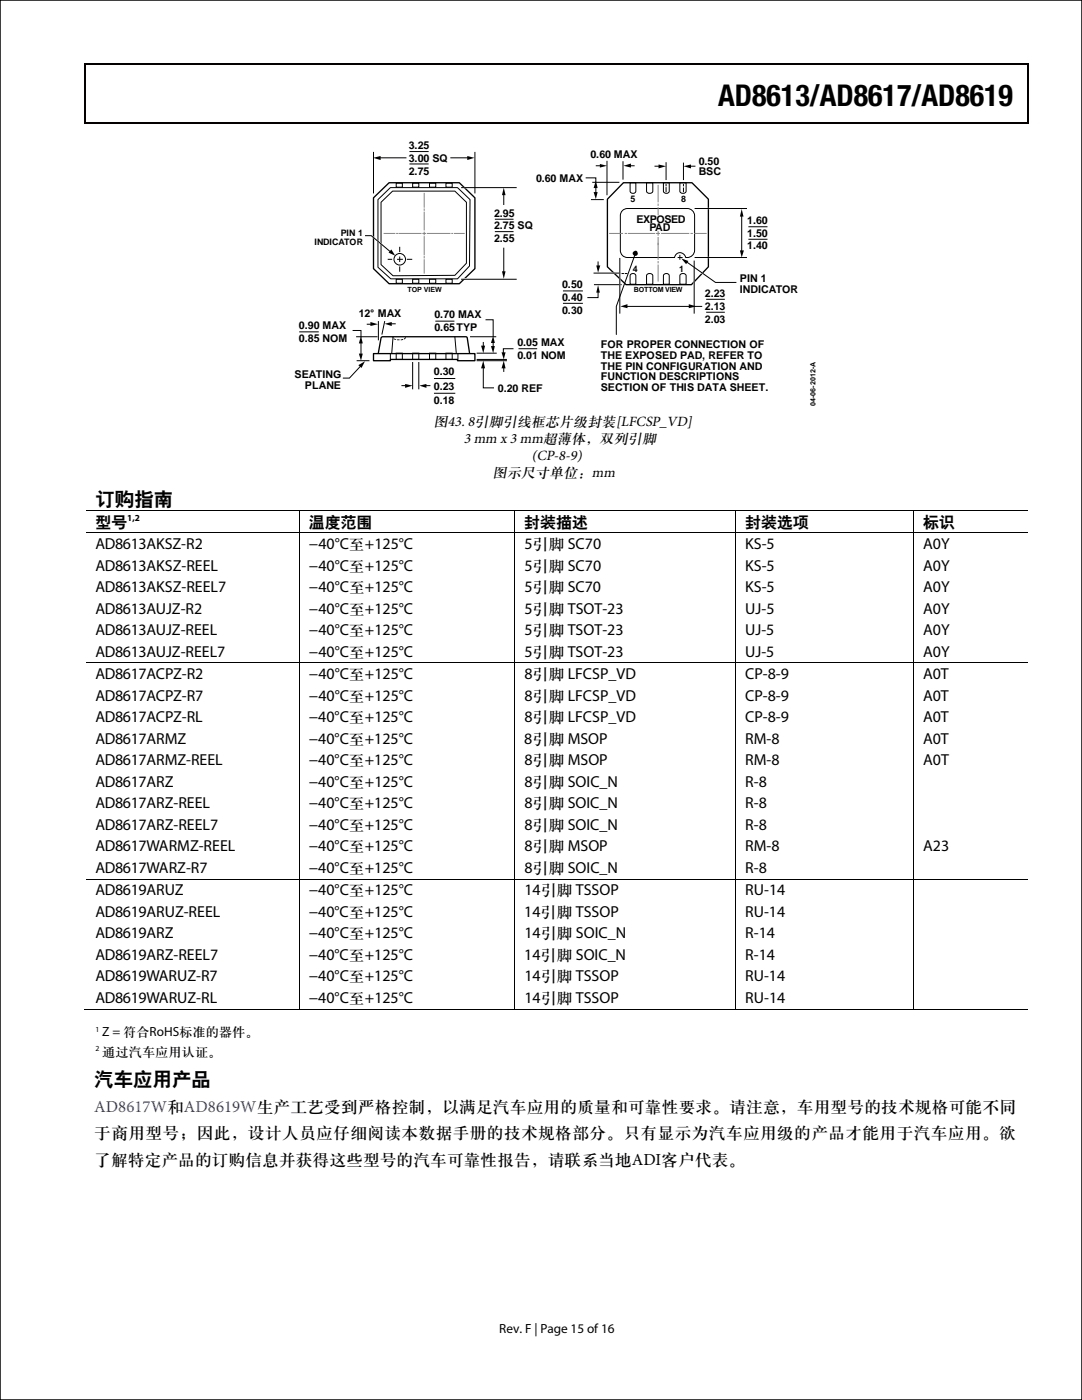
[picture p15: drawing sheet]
<svg xmlns="http://www.w3.org/2000/svg" width="216mm" height="279mm" viewBox="0 0 216 279" stroke-linecap="round" stroke-linejoin="round" font-family="sans-serif">
<defs><g id="words">
<text font-size="6" x="143.3" y="21.2">AD8613/AD8617/AD8619</text>
<g font-size="3.9">
<text x="19" y="100.8">订购指南</text>
<text x="18.8" y="216.6">汽车应用产品</text>
</g>
<text font-size="3.4" fill="#00f" x="18.8" y="221.9">AD8617W和AD8619W生产工艺受到严格控制，以满足汽车应用的质量和可靠性要求。请注意，车用型号的技术规格可能不同</text>
<g font-size="3.4">
<text x="18.8" y="227.2">于商用型号；因此，设计人员应仔细阅读本数据手册的技术规格部分。只有显示为汽车应用级的产品才能用于汽车应用。欲</text>
<text x="18.8" y="232.5">了解特定产品的订购信息并获得这些型号的汽车可靠性报告，请联系当地ADI客户代表。</text>
</g>
<g font-size="3.2">
<text x="19" y="105.1">型号</text>
<text x="61.6" y="105.1">温度范围</text>
<text x="104.6" y="105.1">封装描述</text>
<text x="148.7" y="105.1">封装选项</text>
<text x="184.2" y="105.1">标识</text>
<text x="19" y="109.6">AD8613AKSZ-R2</text>
<text x="19" y="113.9">AD8613AKSZ-REEL</text>
<text x="61.6" y="113.9">−40°C至+125°C</text>
<text x="61.6" y="109.6">−40°C至+125°C</text>
<text x="104.6" y="109.6">5引脚 SC70</text>
<text x="104.6" y="113.9">5引脚 SC70</text>
<text x="148.7" y="109.6">KS-5</text>
<text x="148.7" y="113.9">KS-5</text>
<text x="184.2" y="109.6">A0Y</text>
<text x="184.2" y="113.9">A0Y</text>
<text x="19" y="118.2">AD8613AKSZ-REEL7</text>
<text x="61.6" y="118.2">−40°C至+125°C</text>
<text x="104.6" y="118.2">5引脚 SC70</text>
<text x="148.7" y="118.2">KS-5</text>
<text x="184.2" y="118.2">A0Y</text>
<text x="19" y="122.4">AD8613AUJZ-R2</text>
<text x="61.6" y="122.4">−40°C至+125°C</text>
<text x="104.6" y="122.4">5引脚 TSOT-23</text>
<text x="148.7" y="122.4">UJ-5</text>
<text x="184.2" y="122.4">A0Y</text>
<text x="19" y="126.7">AD8613AUJZ-REEL</text>
<text x="19" y="131">AD8613AUJZ-REEL7</text>
<text x="61.6" y="126.7">−40°C至+125°C</text>
<text x="61.6" y="131">−40°C至+125°C</text>
<text x="104.6" y="126.7">5引脚 TSOT-23</text>
<text x="104.6" y="131">5引脚 TSOT-23</text>
<text x="148.7" y="126.7">UJ-5</text>
<text x="148.7" y="131">UJ-5</text>
<text x="184.2" y="126.7">A0Y</text>
<text x="184.2" y="131">A0Y</text>
<text x="19" y="135.5">AD8617ACPZ-R2</text>
<text x="61.6" y="135.5">−40°C至+125°C</text>
<text x="104.6" y="135.5">8引脚 LFCSP_VD</text>
<text x="148.7" y="135.5">CP-8-9</text>
<text x="184.2" y="135.5">A0T</text>
<text x="19" y="139.8">AD8617ACPZ-R7</text>
<text x="61.6" y="139.8">−40°C至+125°C</text>
<text x="104.6" y="139.8">8引脚 LFCSP_VD</text>
<text x="148.7" y="139.8">CP-8-9</text>
<text x="184.2" y="139.8">A0T</text>
<text x="19" y="144.1">AD8617ACPZ-RL</text>
<text x="19" y="148.4">AD8617ARMZ</text>
<text x="61.6" y="148.4">−40°C至+125°C</text>
<text x="61.6" y="144.1">−40°C至+125°C</text>
<text x="104.6" y="148.4">8引脚 MSOP</text>
<text x="104.6" y="144.1">8引脚 LFCSP_VD</text>
<text x="148.7" y="148.4">RM-8</text>
<text x="148.7" y="144.1">CP-8-9</text>
<text x="184.2" y="144.1">A0T</text>
<text x="184.2" y="148.4">A0T</text>
<text x="19" y="152.7">AD8617ARMZ-REEL</text>
<text x="61.6" y="152.7">−40°C至+125°C</text>
<text x="104.6" y="152.7">8引脚 MSOP</text>
<text x="148.7" y="152.7">RM-8</text>
<text x="184.2" y="152.7">A0T</text>
<text x="19" y="157">AD8617ARZ</text>
<text x="19" y="161.3">AD8617ARZ-REEL</text>
<text x="61.6" y="161.3">−40°C至+125°C</text>
<text x="61.6" y="157">−40°C至+125°C</text>
<text x="104.6" y="161.3">8引脚 SOIC_N</text>
<text x="104.6" y="157">8引脚 SOIC_N</text>
<text x="148.7" y="161.3">R-8</text>
<text x="148.7" y="157">R-8</text>
<text x="19" y="165.6">AD8617ARZ-REEL7</text>
<text x="61.6" y="165.6">−40°C至+125°C</text>
<text x="104.6" y="165.6">8引脚 SOIC_N</text>
<text x="148.7" y="165.6">R-8</text>
<text x="19" y="169.9">AD8617WARMZ-REEL</text>
<text x="61.6" y="169.9">−40°C至+125°C</text>
<text x="104.6" y="169.9">8引脚 MSOP</text>
<text x="148.7" y="169.9">RM-8</text>
<text x="184.2" y="169.9">A23</text>
<text x="19" y="174.2">AD8617WARZ-R7</text>
<text x="19" y="178.6">AD8619ARUZ</text>
<text x="61.6" y="174.2">−40°C至+125°C</text>
<text x="61.6" y="178.6">−40°C至+125°C</text>
<text x="104.6" y="174.2">8引脚 SOIC_N</text>
<text x="104.6" y="178.6">14引脚 TSSOP</text>
<text x="148.7" y="178.6">RU-14</text>
<text x="148.7" y="174.2">R-8</text>
<text x="19" y="182.9">AD8619ARUZ-REEL</text>
<text x="61.6" y="182.9">−40°C至+125°C</text>
<text x="104.6" y="182.9">14引脚 TSSOP</text>
<text x="148.7" y="182.9">RU-14</text>
<text x="19" y="187.2">AD8619ARZ</text>
<text x="19" y="191.5">AD8619ARZ-REEL7</text>
<text x="61.6" y="191.5">−40°C至+125°C</text>
<text x="61.6" y="187.2">−40°C至+125°C</text>
<text x="104.6" y="191.5">14引脚 SOIC_N</text>
<text x="104.6" y="187.2">14引脚 SOIC_N</text>
<text x="148.7" y="191.5">R-14</text>
<text x="148.7" y="187.2">R-14</text>
<text x="19" y="195.8">AD8619WARUZ-R7</text>
<text x="61.6" y="195.8">−40°C至+125°C</text>
<text x="104.6" y="195.8">14引脚 TSSOP</text>
<text x="148.7" y="195.8">RU-14</text>
<text x="19" y="200.1">AD8619WARUZ-RL</text>
<text x="61.6" y="200.1">−40°C至+125°C</text>
<text x="104.6" y="200.1">14引脚 TSSOP</text>
<text x="148.7" y="200.1">RU-14</text>
</g>
<g font-size="2.9">
<text x="86.5" y="84.9">图43. 8引脚引线框芯片级封装[LFCSP_VD]</text>
<text x="92.5" y="88.3">3 mm x 3 mm超薄体，双列引脚</text>
<text x="98.4" y="95.1">图示尺寸单位：mm</text>
<text x="106.1" y="91.7">(CP-8-9)</text>
</g>
<g font-size="2.6">
<text x="20.4" y="206.8">Z = 符合RoHS标准的器件。</text>
<text x="20.4" y="210.7">通过汽车应用认证。</text>
<text x="99.6" y="266">Rev. F | Page 15 of 16</text>
</g>
<g font-size="2.1">
<text x="81.6" y="29.7">3.25</text>
<text x="81.6" y="32.3">3.00 SQ</text>
<text x="81.6" y="34.9">2.75</text>
<text x="117.8" y="31.6">0.60 MAX</text>
<text x="139.4" y="32.9">0.50</text>
<text x="139.4" y="35">BSC</text>
<text x="107" y="36.3">0.60 MAX</text>
<text x="98.6" y="43.2">2.95</text>
<text x="98.6" y="45.8">2.75 SQ</text>
<text x="127" y="44.4">EXPOSED</text>
<text x="129.6" y="46.2">PAD</text>
<text x="149.1" y="44.7">1.60</text>
<text x="149.1" y="47.2">1.50</text>
<text x="98.6" y="48.3">2.55</text>
<text x="149.1" y="49.8">1.40</text>
<text x="112.2" y="57.5">0.50</text>
<text x="140.7" y="59.2">2.23</text>
<text x="147.6" y="56.3">PIN 1</text>
<text x="147.6" y="58.4">INDICATOR</text>
<text x="59.6" y="65.7">0.90 MAX</text>
<text x="71.6" y="63.3">12° MAX</text>
<text x="86.7" y="63.5">0.70 MAX</text>
<text x="112.2" y="60.1">0.40</text>
<text x="112.2" y="62.6">0.30</text>
<text x="140.7" y="61.8">2.13</text>
<text x="140.7" y="64.4">2.03</text>
<text x="59.6" y="68.3">0.85 NOM</text>
<text x="86.7" y="66.1">0.65TYP</text>
<text x="103.2" y="69.1">0.05 MAX</text>
<text x="103.2" y="71.6">0.01 NOM</text>
<text x="119.9" y="69.5">FOR PROPER CONNECTION OF</text>
<text x="119.9" y="71.6">THE EXPOSED PAD, REFER TO</text>
<text x="58.8" y="75.5">SEATING</text>
<text x="60.9" y="77.6">PLANE</text>
<text x="86.6" y="74.9">0.30</text>
<text x="86.6" y="77.7">0.23</text>
<text x="119.9" y="73.8">THE PIN CONFIGURATION AND</text>
<text x="119.9" y="75.9">FUNCTION DESCRIPTIONS</text>
<text x="86.6" y="80.6">0.18</text>
<text x="99.3" y="78.2">0.20 REF</text>
<text x="119.9" y="78">SECTION OF THIS DATA SHEET.</text>
</g>
<text font-size="1.9" x="25.4" y="104">1,2</text>
<g font-size="1.8">
<text x="125.8" y="40.2">5</text>
<text x="135.9" y="40.3">8</text>
<text x="68" y="47.1">PIN 1</text>
<text x="62.7" y="48.9">INDICATOR</text>
<text x="126.3" y="54.3">4</text>
<text x="135.5" y="54.3">1</text>
</g>
<g font-size="1.5">
<text x="19" y="205.9">1</text>
<text x="19" y="209.8">2</text>
</g>
<g font-size="1.4">
<text x="81.3" y="58.2">TOP VIEW</text>
<text x="126.5" y="58.3">BOTTOM VIEW</text>
<text x="162.7" y="81" transform="rotate(-90 162.7 81)">04-06-2012-A</text>
</g>
</g></defs>
<g fill="none" stroke="#000" stroke-width=".2">
<path d="M74.5 30.4v8.1M75.4 39.8l2.5-2.4h13.4l2.5 2.4-.1 13.3-2.4 2.5h-13.3l-2.6-2.3zM75.7 31.5h5.3M79.1 36.6h1.2v.8h-1.2zM81.7 30.2h3.8M81.7 32.7h3.8M82.3 36.6h1.3v.8h-1.3zM85.7 36.6h1.3v.8h-1.3zM89 36.6h1.2v.8h-1.2zM90 31.5h3.5M92 37.4h11.1M94.8 30.4v8.1"/>
<path d="M100.5 38.7v2.1M116.9 35.5h2v.9M117.9 39.8h2.6M118.2 36.4h5.4M118.9 37.3v1.3M119 33.1h1M121.1 32.2v6.7M124.3 32.3v3.5M125.6 33.1h.9M125.7 36.5h1.2v1.6a.59 .59 0 0 1-.6 .5 .59 .59 0 0 1-.6-.5zM129 36.5h1.3v1.6a.66 .66 0 0 1-.7 .5 .66 .66 0 0 1-.6-.5zM130.6 33.2h1.2"/>
<path d="M132.4 36.5h1.1v1.6a.6 .6 0 0 1-.5 .5 .6 .6 0 0 1-.6-.5zM132.9 32.5v3.3M132.9 36.8v.3M132.9 37.4v.8M135.7 36.5h1.2v1.6a.66 .66 0 0 1-.6 .5 .66 .66 0 0 1-.6-.5zM136.4 32.6v3.2M136.4 36.8v.3M136.4 37.5v.7M137.6 33.2h1.2M72.8 47h1.3l3.9 3.3M76 40.4l2.3-2.3h12.5l2.3 2.3v12.1l-2.3 2.4-12.4 .1-2.4-2.2zM77.4 51.8h.9"/>
<path d="M79.1 55.7h1.2v.8h-1.2zM79.2 51.8h1.2M79.8 49.3v1M79.8 51.2v1.1M79.8 53.2v1M81.2 51.8h1.1M82.3 55.7h1.3v.8h-1.3zM85.7 55.7h1.3v.8h-1.3zM89 55.7h1.2v.8h-1.2zM92 55.7h11.1M98.7 43.8h3.8M98.7 46.2h3.8"/>
<path d="M100.5 49.5v4.9M112.3 58.1h4M118.5 54.5h5.2M118.6 56.8h5.4M119.3 58.1v1.3h-2.1M119.3 52.3v1M123.7 51.5v11.1M124.1 54.6h.3M124.4 41.9l.8-.3h12a1.48 1.48 0 0 1 1.4 1.4v7a1.52 1.52 0 0 1-1.8 1.4 1.12 1.12 0 0 0-1.1-1 1.12 1.12 0 0 0-1.1 1h-9.4a1.4 1.4 0 0 1-1.4-1.4v-7l.1-.4zM124.8 54.6h.3M125.8 54.8a.62 .62 0 0 1 1.1 .2v1.7h-1.2zM126.8 50.6l-3.8 10.6v5.6"/>
<path d="M129.1 54.8a.71 .71 0 0 1 1.2 .2v1.7h-1.3zM132.5 54.8a.63 .63 0 0 1 1 .2v1.7h-1.1zM135.2 51.4h1M135.7 50.9v.9M135.7 54.8a.71 .71 0 0 1 1.2 .2v1.7h-1.2zM136.9 52.2l5.9 4.2h4.1M138.5 52v10.6M138.6 51.4h10.5M138.6 41.6h10.5M140.9 59.7h3.7M148 42.9v7.3M149.3 45.3h3.8"/>
<path d="M149.3 47.8h3.8M59.7 66.2h3.9M70.4 66h1.6v1.4M71.1 67.2h4.2M71.2 72h2.5M72 73l-2.3 2.5h-1.3M72 68.3v2.5M73.3 64.7h.9M75.5 64.2v3.6M76.8 64.2l-.6 2.5M77.9 70.7v1M77.9 64.6h1"/>
<path d="M78.4 67.3l-.2 3.2M79.1 70.5h1.2v1.2h-1.2zM80.2 77h.9M82.3 72.3v5.3M82.3 70.5h1.3v1.2h-1.3zM83.6 72.3v5.3M84.8 77h1M85.7 70.5h1.3v1.2h-1.3zM86.6 75.5h4.2M86.6 78.5h4.2M86.9 64.1h3.8M89 70.5h1.2v1.2h-1.2z"/>
<path d="M90.8 67.2l.2 3.2M91.4 70.7v1M93.8 67.2h5.2M95.1 72h6.1M95.2 70.5h3.8M95.2 71.7h5.8M96.4 73.2v4.2h2.2M96.4 68.3v.9M96.9 63.8h1.5v3.4M98.4 68.2v1.1M100.5 73.2v.9M102.5 69.6h-2.1v1"/>
<path d="M103.5 69.6h3.7M112.3 60.5h4M124.9 61.2h12.8M138.2 61.2h1.8M140.9 62.3h3.7M17.1 101.8h188M17.1 106.3h188M59.7 101.9v4.4M59.7 106.4v25.8M102.7 101.9v4.4M102.7 106.4v25.8M146.8 101.9v4.4"/>
<path d="M146.8 106.4v25.8M182.3 101.9v4.4M182.3 106.4v25.8M17.1 132.3h188M59.7 132.4v43M102.7 132.4v43M146.8 132.4v43M182.3 132.4v43M17.1 175.5h188M59.7 175.5v26M102.7 175.5v26M146.8 175.5v26"/>
<path d="M182.3 175.5v26M16.9 201.4h42.7M59.8 201.4h42.8M102.8 201.4h43.9M146.9 201.4h35.3M182.4 201.4h22.7"/>
<circle cx="79.8" cy="51.7" r="1.15"/>
</g>
<path d="M74.5 39.5l3.1-3h14.1l3.1 3v14.1l-3.1 3h-14.1l-3.1-3zM124.4 36.5h13.7l3.3 3.3v13.5l-3.4 3.5h-13.1l-3.7-3.5v-13.5zM74.5 70.6h20.3v1.4h-3.5v-.3h-13.4v.3h-3.4zM75.5 70.4l.5-2.9 .3-.3h16.7l.2 .3 .5 2.9" fill="none" stroke="#000" stroke-width=".27"/>
<g fill="#000">
<path d="M16.9 12.7h.2v1h-.2zM205.1 12.7h.2v1h-.2zM205.1 12.7h.2v.3h-.2zM74.4 31.5l1.5-.4v.8zM82.3 24.4h.2v.3h-.2zM93.2 31.1l1.5 .4-1.5 .4zM100.5 37.4l.4 1.5h-.7zM118.4 38.3h.9l-.4 1.5zM118.9 36l.4 1.5h-.9zM119.7 32.7l1.4 .4-1.4 .3zM124.4 33.1l1.5-.5v.8zM131.4 32.8l1.5 .4-1.5 .4z"/>
<path d="M136.4 33.2l1.5-.4v.8zM205.1 24.4h.2v.3h-.2zM78.1 49.8l.8 1.2-1.4-.6zM100.2 54.1h.7l-.4 1.5zM119 53h.8l-.5 1.4zM119.3 56.9l.4 1.5h-.7zM135.9 51.6l1.5 .5-.5 .6zM147.6 50h.8l-.4 1.4zM148 41.7l.4 1.5h-.8zM71.6 70.6h.8l-.4 1.4zM71.5 72.9l1.3-.8-.7 1.3zM72 67l.4 1.5h-.8z"/>
<path d="M73.9 64.3l1.5 .4-1.5 .4zM76.8 64.6l1.4-.3v.8zM80.8 76.6l1.5 .4-1.5 .4zM83.7 77l1.4-.4v.8zM96 69h.8l-.4 1.5zM96.4 72l.4 1.5h-.8zM98 69.1h.7l-.3 1.4zM98.4 67l.3 1.5h-.7zM100.1 70.3h.8l-.4 1.4zM100.5 72l.4 1.5h-.8zM123.8 61.2l1.4-.5v.8zM137.4 60.7l1.5 .5-1.5 .3z"/>
<path d="M79.2 67.7l.6 .1-.6 .1zM80 67.8l.3-.2 .2 .1-.3 .2h-.2zM78.5 67.6h.5l.1 .2-.5-.1zM80.8 67.3l.2 .2-.4 .2v-.1zM78.3 67.3l.2 .1-.1 .1z"/>
<circle cx="126.8" cy="50.6" r=".51"/>
</g>
<path d="M92.2 37.4h.9M92.2 55.6h.8M122.3 54.5h.5M123.7 54.2v2.9M138.5 55.5v1.3M139.3 54l1.2 .8M141.1 41.6h.5M141.2 51.4h.4" fill="none" stroke="#fff" stroke-width=".27"/>
<path d="M74.3 47.2l2.3 2z" fill="#000" stroke="#fff" stroke-width=".27"/>
<g fill="none" stroke="#808385" stroke-width=".2">
<path d="M84.6 38.6v2.8M131.3 37v3.3M76.6 46.6h2.2M79.1 46.6h.3M79.7 46.6h4.3M84.4 46.6h.5M84.6 41.7v.3M84.6 42.3v3.6M84.6 46.3v.6M84.6 47.2v3.7M84.6 51.2v.3M84.6 51.8v2.7"/>
<path d="M85.3 46.6h4.5M90.1 46.6h.2M90.7 46.6h1.9M121.6 46.6h2.6M124.8 46.6h.2M125.4 46.6h5.2M131 46.6h.6M131.3 40.7v.3M131.3 41.4v1.5M131.3 46.2v.7M131.3 47.4v4.4M131.3 52.2v.3"/>
<path d="M131.3 52.9v3.2M132 46.6h5.4M137.9 46.6h.3M138.6 46.6h2.3"/>
</g>
<path d="M16.9 12.8h188.2M17 13.7v11M205.2 13.7v11M16.9 24.5h188.2" fill="none" stroke="#000" stroke-width=".25"/>
<path d="M16.9 12.7h.2v1h-.2z" fill="#040000"/>
<path d="M16.9 12.8h188.2" fill="none" stroke="#040000" stroke-width=".25"/>
<g fill="#040000">
<path d="M205.1 12.7h.2v1h-.2z"/>
<path d="M205.1 12.7h.2v.3h-.2z"/>
</g>
<path d="M17 13.7v11M205.2 13.7v11M16.9 24.5h188.2" fill="none" stroke="#040000" stroke-width=".25"/>
<path d="M205.1 24.4h.2v.3h-.2z" fill="#040000"/>
<path d="M0 0h215.9v279.4h-215.9z" fill="none" stroke="#000" stroke-width=".2"/>
<use href="#words"/>
</svg>
